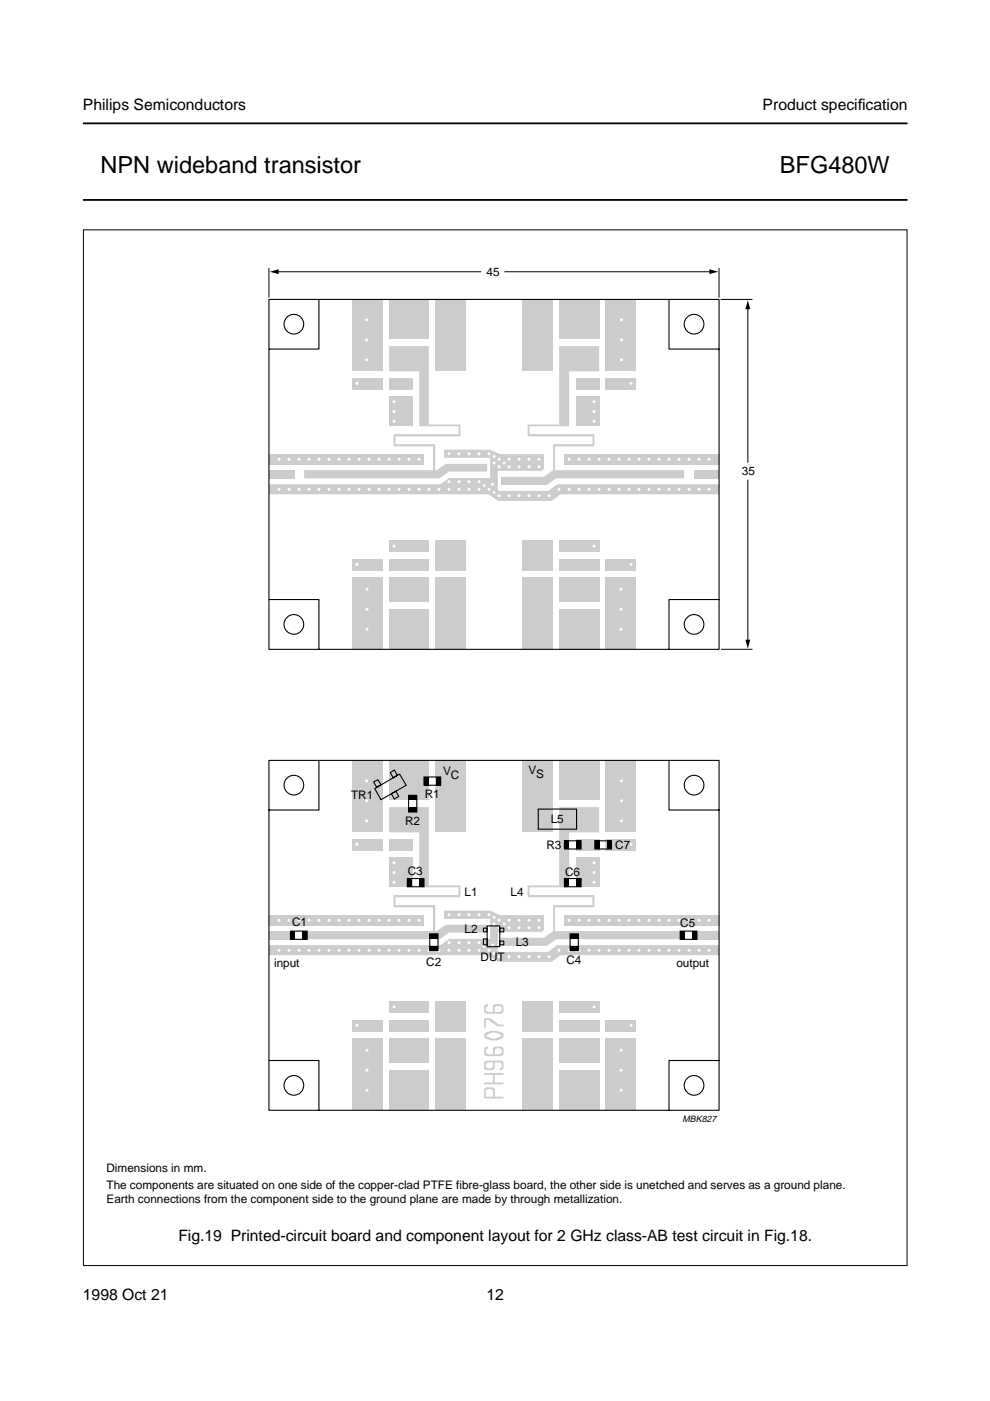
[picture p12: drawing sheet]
<svg xmlns="http://www.w3.org/2000/svg" width="210mm" height="297mm" viewBox="0 0 210 297" stroke-linecap="round" stroke-linejoin="round" font-family="sans-serif">
<defs><g id="words">
<g font-size="5">
<text x="21.3" y="36.6">NPN wideband transistor</text>
<text x="165.4" y="36.6">BFG480W</text>
</g>
<g font-size="3.3">
<text x="17.6" y="23.4">Philips Semiconductors</text>
<text x="161.7" y="23.4">Product specif</text>
<text x="181.9" y="23.4">ication</text>
<text x="37.8" y="263.2">Fig.19 Printed-circuit board and component layout for 2 GHz class-AB test circuit in Fig.18.</text>
<text x="17.6" y="275.6">1998 Oct 21</text>
<text x="103.2" y="275.6">12</text>
</g>
<g font-size="2.5">
<text x="103.2" y="58.5">45</text>
<text x="157.3" y="100.8">35</text>
<text x="93.9" y="164.3">V</text>
<text x="95.6" y="165.1">C</text>
<text x="112" y="164.2">V</text>
<text x="113.7" y="165">S</text>
<text x="74.4" y="169.4">TR1</text>
<text x="90.1" y="169.3">R1</text>
<text x="85.9" y="175">R2</text>
<text x="116.8" y="174.5">L5</text>
<text x="86.4" y="185.5">C3</text>
<text x="115.9" y="180">R3</text>
<text x="119.8" y="185.6">C6</text>
<text x="130.4" y="180">C7</text>
<text x="98.5" y="189.9">L1</text>
<text x="108.2" y="189.9">L4</text>
<text x="61.9" y="196.4">C1</text>
<text x="98.5" y="197.8">L2</text>
<text x="144.2" y="196.6">C5</text>
<text x="101.9" y="203.7">DUT</text>
<text x="109.3" y="200.6">L3</text>
<text x="58.1" y="205.1">input</text>
<text x="90.4" y="204.9">C2</text>
<text x="120.1" y="204.4">C4</text>
<text x="143.4" y="205.1">output</text>
<text x="22.6" y="248.4">Dimensions in mm.</text>
<text x="22.6" y="252.2">The components are situated on one side of the copper-clad PTFE fibre-glass board, the other side is unetched and serves as a ground plane.</text>
<text x="22.6" y="255.1">Earth connections from the component side to the ground plane are made by through metallization.</text>
</g>
<text font-size="1.9" x="144.7" y="238">MBK827</text>
</g></defs>
<path d="M17.6 26.2h174.8M17.6 42.4h174.8" fill="none" stroke="#000" stroke-width=".38"/>
<g fill="#fff">
<path d="M25.9 260.9h158.2v7.5h-158.2z" fill-rule="evenodd"/>
<path d="M22.6 246.8h157.3v9.1h-157.3z" fill-rule="evenodd"/>
</g>
<g fill="#fff">
<path d="M178.8 60.1h13.5z"/>
<path d="M178.7 59.3v1.9z"/>
<path d="M17.5 56.3h174.9v7.1h-174.9z"/>
<circle cx="162.5" cy="57.2" r=".22"/>
<circle cx="162.5" cy="59" r=".22"/>
<circle cx="162.5" cy="60.9" r=".22"/>
<circle cx="162.5" cy="62.8" r=".22"/>
<circle cx="47.6" cy="57.2" r=".22"/>
<circle cx="47.6" cy="59" r=".22"/>
<circle cx="47.6" cy="60.9" r=".22"/>
<circle cx="47.6" cy="62.8" r=".22"/>
</g>
<g fill="#ccc">
<path d="M118.5 171.1h8.5v5.4h-6.3v11.6h-8.4v1.7h13.7v2.6h-8.3v5h27.4v1.7h-27.2l-1.9 1.5h-9.8v-1.8h9.1l2-1.4v-5.5h8.3v-1.7h-13.7v-2.5h6.6z" fill-rule="evenodd"/>
<path d="M82.5 171.1h8.4v16.6h6.7v2.5h-13.7v1.7h8.4v5.5h.3l2-1.3h8.7v1.6h-8.1l-2 1.4h-28.7v-1.7h27.3v-5h-8.3v-2.6h13.7v-1.7h-8.3v-11.6h-6.4z" fill-rule="evenodd"/>
<path d="M57 194h32.9v2.1h-32.9z" fill-rule="evenodd"/>
<path d="M57 197.4h5.4v1.7h-5.4z" fill-rule="evenodd"/>
<path d="M147.2 197.4h5.3v1.7h-5.3z" fill-rule="evenodd"/>
<path d="M119.6 194h32.9v2.1h-32.9z" fill-rule="evenodd"/>
<path d="M74.6 161.2h6.4v15.3h-6.4z" fill-rule="evenodd"/>
<path d="M92.4 161.2h6.4v15.3h-6.4z" fill-rule="evenodd"/>
<path d="M82.5 181.8h4.9v6.3h-4.9z" fill-rule="evenodd"/>
<path d="M82.5 226.9h8.4v8.5h-8.4z" fill-rule="evenodd"/>
<path d="M92.4 220.1h6.4v15.3h-6.4z" fill-rule="evenodd"/>
<path d="M82.5 220.1h8.4v5.3h-8.4z" fill-rule="evenodd"/>
<path d="M92.4 212.3h6.4v6.3h-6.4z" fill-rule="evenodd"/>
<path d="M82.5 212.3h8.4v2.4h-8.4z" fill-rule="evenodd"/>
<path d="M74.6 216.2h6.4v2.4h-6.4z" fill-rule="evenodd"/>
<path d="M82.5 216.2h8.4v2.4h-8.4z" fill-rule="evenodd"/>
<path d="M82.5 178h4.9v2.4h-4.9z" fill-rule="evenodd"/>
<path d="M74.6 178h6.4v2.4h-6.4z" fill-rule="evenodd"/>
<path d="M82.5 161.2h8.4v8.4h-8.4z" fill-rule="evenodd"/>
<path d="M118.5 161.2h8.5v8.4h-8.5z" fill-rule="evenodd"/>
<path d="M128.5 161.2h6.3v15.3h-6.3z" fill-rule="evenodd"/>
<path d="M110.7 161.2h6.4v15.3h-6.4z" fill-rule="evenodd"/>
<path d="M122.2 181.8h4.8v6.3h-4.8z" fill-rule="evenodd"/>
<path d="M122.2 178h4.8v2.4h-4.8z" fill-rule="evenodd"/>
<path d="M128.5 178h6.3v2.4h-6.3z" fill-rule="evenodd"/>
<path d="M110.7 220.1h6.4v15.3h-6.4z" fill-rule="evenodd"/>
<path d="M118.5 226.9h8.5v8.5h-8.5z" fill-rule="evenodd"/>
<path d="M128.5 220.1h6.3v15.3h-6.3z" fill-rule="evenodd"/>
<path d="M118.5 220.1h8.5v5.3h-8.5z" fill-rule="evenodd"/>
<path d="M110.7 212.3h6.4v6.3h-6.4z" fill-rule="evenodd"/>
<path d="M118.5 212.3h8.5v2.4h-8.5z" fill-rule="evenodd"/>
<path d="M128.5 216.2h6.3v2.4h-6.3z" fill-rule="evenodd"/>
<path d="M118.5 216.2h8.5v2.4h-8.5z" fill-rule="evenodd"/>
<path d="M74.6 220.1h6.4v15.3h-6.4z" fill-rule="evenodd"/>
<path d="M57 200.4h36.4l1.9-1.3h8.6v-4.3h-9.7v-1.7h9.7l2.1 .9h9.3v3.2l-.5 .4h-9.2v4.2h10.7l1.9-1.4h34.3v2.1h-33.6l-1.9 1.4h-11.4l-2.1-1.4h-46.5z" fill-rule="evenodd"/>
</g>
<g fill="#fff">
<path d="M84.3 194.9l.5-.1a.35 .35 0 0 1 .1 .3 .35 .35 0 0 1-.2 .3l-.4-.1z" fill-rule="evenodd"/>
<path d="M131.5 230.8l.4 .1a.33 .33 0 0 1 0 .4 .33 .33 0 0 1-.4 .1l-.1-.1z" fill-rule="evenodd"/>
<path d="M131.5 226.6l.5 .2-.2 .4-.4-.1z" fill-rule="evenodd"/>
<path d="M131.5 222.3h.3l.2 .3-.2 .4-.4-.2z" fill-rule="evenodd"/>
<path d="M133.5 217.2l.4-.1a.35 .35 0 0 1 .2 .3 .35 .35 0 0 1-.1 .3l-.5-.1z" fill-rule="evenodd"/>
<path d="M133.5 178.8l.5-.1 .1 .2-.1 .3-.3 .1z" fill-rule="evenodd"/>
<path d="M131.5 173.8l.4-.1a.35 .35 0 0 1 .1 .4 .35 .35 0 0 1-.3 .3l-.3-.3z" fill-rule="evenodd"/>
<path d="M131.5 169.6l.4-.1a.32 .32 0 0 1 0 .5h-.4z" fill-rule="evenodd"/>
<path d="M131.5 165.3l.4-.1 .2 .3a.36 .36 0 0 1-.6 .3z" fill-rule="evenodd"/>
<path d="M125.6 186.9l.3-.1a.33 .33 0 0 1 .3 .1 .33 .33 0 0 1 0 .4h-.4z" fill-rule="evenodd"/>
<path d="M75.5 178.7l.5 .1v.4l-.5 .1a.38 .38 0 0 1 0-.6z" fill-rule="evenodd"/>
<path d="M77.6 173.7h.3a.35 .35 0 0 1 0 .6 .35 .35 0 0 1-.5-.1z" fill-rule="evenodd"/>
<path d="M77.5 169.6l.4-.1a.32 .32 0 0 1 0 .5l-.3 .1-.2-.2z" fill-rule="evenodd"/>
<path d="M77.5 165.3l.4-.1 .1 .5-.4 .2-.2-.2z" fill-rule="evenodd"/>
<path d="M77.5 231l.4-.2 .2 .4a.36 .36 0 0 1-.5 .2z" fill-rule="evenodd"/>
<path d="M77.5 226.8l.1-.2 .5 .2a.36 .36 0 0 1-.1 .3 .36 .36 0 0 1-.4 0z" fill-rule="evenodd"/>
<path d="M75.4 217.2l.4-.1 .2 .1v.4l-.5 .1-.1-.2z" fill-rule="evenodd"/>
<path d="M58.8 201.3l.5-.1a.35 .35 0 0 1 .1 .4 .35 .35 0 0 1-.3 .2z" fill-rule="evenodd"/>
<path d="M61 201.3l.4-.1a.35 .35 0 0 1 .1 .4 .35 .35 0 0 1-.3 .2z" fill-rule="evenodd"/>
<path d="M58.8 195l.5-.2a.34 .34 0 0 1 .1 .6 .34 .34 0 0 1-.6-.2z" fill-rule="evenodd"/>
<path d="M61 195l.4-.2a.35 .35 0 0 1 .2 .3 .35 .35 0 0 1-.2 .3h-.4z" fill-rule="evenodd"/>
<path d="M63.1 201.3l.5-.1a.35 .35 0 0 1 .1 .4 .35 .35 0 0 1-.4 .2z" fill-rule="evenodd"/>
<path d="M65.2 201.3l.5-.1a.35 .35 0 0 1 .1 .4 .35 .35 0 0 1-.4 .2l-.2-.1z" fill-rule="evenodd"/>
<path d="M63.1 195l.5-.2a.34 .34 0 0 1 0 .6 .34 .34 0 0 1-.5-.2z" fill-rule="evenodd"/>
<path d="M65.2 195l.5-.2a.35 .35 0 0 1 .1 .6 .35 .35 0 0 1-.6-.1z" fill-rule="evenodd"/>
<path d="M67.3 195l.5-.2a.35 .35 0 0 1 .2 .3 .35 .35 0 0 1-.3 .3l-.4-.1z" fill-rule="evenodd"/>
<path d="M67.3 201.3l.5-.1a.35 .35 0 0 1 .1 .5 .35 .35 0 0 1-.6 0z" fill-rule="evenodd"/>
<path d="M150 201.3l.5-.1a.35 .35 0 0 1 .1 .4 .35 .35 0 0 1-.3 .2z" fill-rule="evenodd"/>
<path d="M150 195l.5-.2a.34 .34 0 0 1 .1 .6 .34 .34 0 0 1-.6-.2z" fill-rule="evenodd"/>
<path d="M147.9 201.3l.5-.1a.35 .35 0 0 1 .1 .4 .35 .35 0 0 1-.4 .2z" fill-rule="evenodd"/>
<path d="M145.8 201.3l.1-.1h.4a.35 .35 0 0 1 0 .5 .35 .35 0 0 1-.5-.1z" fill-rule="evenodd"/>
<path d="M147.9 195l.5-.2a.35 .35 0 0 1 .1 .4 .35 .35 0 0 1-.4 .2z" fill-rule="evenodd"/>
<path d="M145.8 195l.1-.2h.4a.37 .37 0 0 1 0 .5 .37 .37 0 0 1-.5 .1z" fill-rule="evenodd"/>
<path d="M143.7 201.3l.4-.1a.35 .35 0 0 1 .1 .4 .35 .35 0 0 1-.3 .2l-.3-.2z" fill-rule="evenodd"/>
<path d="M141.5 201.3l.2-.1h.4a.35 .35 0 0 1 0 .5 .35 .35 0 0 1-.6-.1z" fill-rule="evenodd"/>
<path d="M143.7 194.9l.4-.1a.35 .35 0 0 1 .2 .3 .35 .35 0 0 1-.2 .3 .39 .39 0 0 1-.4-.5z" fill-rule="evenodd"/>
<path d="M141.5 195l.2-.2h.4a.37 .37 0 0 1 0 .5 .37 .37 0 0 1-.5 .1z" fill-rule="evenodd"/>
<path d="M139.4 201.3l.2-.1 .3 .1a.35 .35 0 0 1 .1 .3 .35 .35 0 0 1-.4 .2z" fill-rule="evenodd"/>
<path d="M137.4 201.3h.4a.35 .35 0 0 1 0 .3 .35 .35 0 0 1-.3 .2l-.2-.2z" fill-rule="evenodd"/>
<path d="M139.4 195l.2-.2h.3l.1 .3a.36 .36 0 0 1-.5 .3z" fill-rule="evenodd"/>
<path d="M137.4 194.9l.4-.1 .1 .3a.36 .36 0 0 1-.5 .3z" fill-rule="evenodd"/>
<path d="M69.5 201.3l.1-.1 .3 .1a.32 .32 0 0 1 .1 .5 .32 .32 0 0 1-.5-.1z" fill-rule="evenodd"/>
<path d="M71.6 201.3l.1-.1 .3 .1a.32 .32 0 0 1 .1 .5 .32 .32 0 0 1-.5-.1z" fill-rule="evenodd"/>
<path d="M69.5 195l.1-.2 .4 .1a.33 .33 0 0 1 0 .4 .33 .33 0 0 1-.4 .1l-.1-.1z" fill-rule="evenodd"/>
<path d="M71.6 195l.1-.2 .4 .1a.33 .33 0 0 1-.1 .5l-.4-.1z" fill-rule="evenodd"/>
<path d="M83.3 186.8l.2-.1a.39 .39 0 0 1 .3 .2 .39 .39 0 0 1 0 .4h-.5z" fill-rule="evenodd"/>
<path d="M135.2 201.3h.5a.35 .35 0 0 1 0 .3 .35 .35 0 0 1-.3 .2l-.3-.2z" fill-rule="evenodd"/>
<path d="M111.9 202.6l.4-.1 .2 .5-.5 .1-.1-.1z" fill-rule="evenodd"/>
<path d="M114.1 202.6l.4-.1 .1 .5-.5 .1-.1-.1z" fill-rule="evenodd"/>
<path d="M116.2 202.6l.3-.1a.35 .35 0 0 1 .2 .3 .35 .35 0 0 1-.1 .3l-.5-.1z" fill-rule="evenodd"/>
<path d="M118.2 201.3h.5a.32 .32 0 0 1 0 .5 .32 .32 0 0 1-.5-.1z" fill-rule="evenodd"/>
<path d="M120.4 201.3h.4a.32 .32 0 0 1 .1 .5 .32 .32 0 0 1-.5-.1z" fill-rule="evenodd"/>
<path d="M122.5 201.3h.5a.32 .32 0 0 1 0 .5 .32 .32 0 0 1-.5-.1z" fill-rule="evenodd"/>
<path d="M124.6 201.3l.5-.1a.34 .34 0 0 1 0 .5 .34 .34 0 0 1-.5 0z" fill-rule="evenodd"/>
<path d="M128.9 201.3l.4-.1a.35 .35 0 0 1 .2 .3 .35 .35 0 0 1-.3 .3l-.3-.1z" fill-rule="evenodd"/>
<path d="M131 201.3l.4-.1a.35 .35 0 0 1 .1 .5 .35 .35 0 0 1-.4 0 .35 .35 0 0 1-.1-.4z" fill-rule="evenodd"/>
<path d="M133.1 201.3l.5-.1 .1 .3a.31 .31 0 0 1-.5 .2 .31 .31 0 0 1-.1-.4z" fill-rule="evenodd"/>
<path d="M120.4 194.9h.4a.29 .29 0 0 1 .2 .3 .29 .29 0 0 1-.3 .2l-.3-.1z" fill-rule="evenodd"/>
<path d="M135.2 194.9h.6v.4l-.2 .1-.5-.2z" fill-rule="evenodd"/>
<path d="M133.1 194.9l.5-.1 .1 .5-.4 .1-.3-.3z" fill-rule="evenodd"/>
<path d="M131 194.9l.4-.1a.33 .33 0 0 1 .1 .4 .33 .33 0 0 1-.4 .2l-.2-.3z" fill-rule="evenodd"/>
<path d="M128.9 194.9l.4-.1a.35 .35 0 0 1 .2 .3 .35 .35 0 0 1-.3 .3l-.3-.1z" fill-rule="evenodd"/>
<path d="M126.7 194.9l.5-.1a.35 .35 0 0 1 .2 .3 .35 .35 0 0 1-.3 .3l-.4-.1z" fill-rule="evenodd"/>
<path d="M122.5 194.9h.5a.29 .29 0 0 1 .1 .3 .29 .29 0 0 1-.2 .2l-.4-.1z" fill-rule="evenodd"/>
<path d="M124.6 194.9l.5-.1a.35 .35 0 0 1 .1 .3 .35 .35 0 0 1-.2 .3l-.4-.1z" fill-rule="evenodd"/>
<path d="M111.9 195l.4-.2a.35 .35 0 0 1 .1 .6 .35 .35 0 0 1-.5-.1z" fill-rule="evenodd"/>
<path d="M114 195l.1-.2 .4 .1a.34 .34 0 0 1 0 .5 .34 .34 0 0 1-.5-.1z" fill-rule="evenodd"/>
<path d="M126.7 201.3l.5-.1a.34 .34 0 0 1 .1 .4 .34 .34 0 0 1-.3 .2l-.3-.1z" fill-rule="evenodd"/>
<path d="M88.6 194.9l.4-.1a.35 .35 0 0 1 .2 .3 .35 .35 0 0 1-.2 .3l-.4-.1z" fill-rule="evenodd"/>
<path d="M73.7 201.3h.5a.32 .32 0 0 1 0 .5 .32 .32 0 0 1-.5-.1z" fill-rule="evenodd"/>
<path d="M97 201.3l.1-.1 .4 .1a.35 .35 0 0 1 .1 .3 .35 .35 0 0 1-.4 .2z" fill-rule="evenodd"/>
<path d="M94.9 201.3h.5a.35 .35 0 0 1 0 .3 .35 .35 0 0 1-.3 .2l-.2-.2z" fill-rule="evenodd"/>
<path d="M92.8 201.3h.5a.35 .35 0 0 1 0 .3 .35 .35 0 0 1-.3 .2l-.3-.2z" fill-rule="evenodd"/>
<path d="M90.7 201.3h.5a.35 .35 0 0 1 0 .3 .35 .35 0 0 1-.3 .2l-.3-.2z" fill-rule="evenodd"/>
<path d="M88.6 201.3l.4-.1a.32 .32 0 0 1 .1 .4 .32 .32 0 0 1-.4 .1 .32 .32 0 0 1-.1-.4z" fill-rule="evenodd"/>
<path d="M86.4 201.3l.5-.1a.33 .33 0 0 1 .1 .4 .33 .33 0 0 1-.4 .1l-.2-.2z" fill-rule="evenodd"/>
<path d="M84.3 201.3l.5-.1a.35 .35 0 0 1 .1 .3 .35 .35 0 0 1-.2 .3l-.4-.1z" fill-rule="evenodd"/>
<path d="M82.2 201.3l.5-.1a.34 .34 0 0 1 0 .5 .34 .34 0 0 1-.5 0z" fill-rule="evenodd"/>
<path d="M80.1 201.3h.4a.32 .32 0 0 1 .1 .5 .32 .32 0 0 1-.5-.1z" fill-rule="evenodd"/>
<path d="M77.9 201.3h.5a.32 .32 0 0 1 .1 .5 .32 .32 0 0 1-.6-.1z" fill-rule="evenodd"/>
<path d="M75.8 201.3h.5a.32 .32 0 0 1 0 .5 .32 .32 0 0 1-.5-.1z" fill-rule="evenodd"/>
<path d="M73.7 194.9h.5a.29 .29 0 0 1 .1 .3 .29 .29 0 0 1-.2 .2l-.4-.1z" fill-rule="evenodd"/>
<path d="M75.8 194.9h.5a.29 .29 0 0 1 .2 .3 .29 .29 0 0 1-.3 .2l-.4-.1z" fill-rule="evenodd"/>
<path d="M77.9 194.9h.5a.29 .29 0 0 1 .2 .3 .29 .29 0 0 1-.3 .2l-.4-.1z" fill-rule="evenodd"/>
<path d="M80.1 194.9h.4a.29 .29 0 0 1 .2 .3 .29 .29 0 0 1-.2 .2l-.4-.1z" fill-rule="evenodd"/>
<path d="M82.2 194.9l.5-.1a.35 .35 0 0 1 .1 .3 .35 .35 0 0 1-.2 .3l-.4-.1z" fill-rule="evenodd"/>
<path d="M86.4 194.9l.5-.1a.33 .33 0 0 1 .1 .4 .33 .33 0 0 1-.4 .2l-.2-.3z" fill-rule="evenodd"/>
<path d="M99.2 193.7l.4-.1 .1 .5-.4 .2-.2-.3z" fill-rule="evenodd"/>
<path d="M109.7 195l.5-.2a.34 .34 0 0 1 .1 .6 .34 .34 0 0 1-.6-.2z" fill-rule="evenodd"/>
<path d="M107.7 194.9l.4-.1a.35 .35 0 0 1 .1 .6 .35 .35 0 0 1-.6-.1z" fill-rule="evenodd"/>
<path d="M103.4 193.8l.4-.2 .2 .5-.5 .2z" fill-rule="evenodd"/>
<path d="M101.3 193.7l.4-.1 .2 .2-.2 .5-.4-.1z" fill-rule="evenodd"/>
<path d="M107.6 196.5l.5-.1 .1 .5-.4 .1z" fill-rule="evenodd"/>
<path d="M105.5 196.5l.5-.1 .1 .5-.5 .1z" fill-rule="evenodd"/>
<path d="M105.5 195l.5-.2a.34 .34 0 0 1 0 .6 .34 .34 0 0 1-.5-.2z" fill-rule="evenodd"/>
<path d="M99.1 201.3l.5-.1 .1 .1v.4a.35 .35 0 0 1-.4 .1 .35 .35 0 0 1-.2-.5z" fill-rule="evenodd"/>
<path d="M102.3 200.5l.5-.1 .2 .4-.3 .2-.3-.1z" fill-rule="evenodd"/>
<path d="M101.2 201.3l.5-.1 .2 .5a.35 .35 0 0 1-.5 .1 .35 .35 0 0 1-.2-.5z" fill-rule="evenodd"/>
<path d="M83.4 184.7h.3a.32 .32 0 0 1 0 .6l-.5-.2z" fill-rule="evenodd"/>
<path d="M83.4 182.6l.4 .1a.34 .34 0 0 1-.1 .5 .34 .34 0 0 1-.5-.1z" fill-rule="evenodd"/>
<path d="M125.6 184.8l.2-.1h.3a.32 .32 0 0 1 0 .6h-.3z" fill-rule="evenodd"/>
<path d="M125.8 182.6l.4 .1a.34 .34 0 0 1-.1 .5 .34 .34 0 0 1-.5-.1z" fill-rule="evenodd"/>
<path d="M109.7 196.5l.5-.1 .2 .5-.5 .1z" fill-rule="evenodd"/>
<path d="M111.9 196.5l.4-.1 .2 .5-.5 .1z" fill-rule="evenodd"/>
<path d="M114 196.5l.5-.1 .1 .5-.5 .1z" fill-rule="evenodd"/>
<path d="M97.1 199.6a.36 .36 0 0 1 .5 .2l-.1 .4h-.4l-.1-.2z" fill-rule="evenodd"/>
<path d="M99.2 199.6h.5v.5l-.4 .1-.2-.2z" fill-rule="evenodd"/>
<path d="M101.3 199.6l.3-.1 .3 .2-.1 .5h-.4l-.2-.2z" fill-rule="evenodd"/>
<path d="M109.8 202.6l.4-.1 .2 .5-.5 .1-.2-.1z" fill-rule="evenodd"/>
<path d="M105.6 202.6l.4-.1 .1 .5-.5 .1-.1-.1z" fill-rule="evenodd"/>
<path d="M107.7 202.6l.4-.1 .1 .5-.4 .1-.2-.1z" fill-rule="evenodd"/>
<path d="M104.5 195.7l.4-.1a.34 .34 0 0 1 .1 .5 .34 .34 0 0 1-.5 0z" fill-rule="evenodd"/>
<path d="M94.9 199.8v-.1a.29 .29 0 0 1 .4-.2 .29 .29 0 0 1 .2 .3l-.1 .4h-.4z" fill-rule="evenodd"/>
<path d="M103.4 201.3l.1-.1h.4l.1 .5a.35 .35 0 0 1-.5 .1 .35 .35 0 0 1-.1-.5z" fill-rule="evenodd"/>
<path d="M104.5 202a.34 .34 0 0 1 .5-.1 .34 .34 0 0 1-.1 .5h-.4z" fill-rule="evenodd"/>
<path d="M106.6 195.7l.5-.1a.35 .35 0 0 1-.1 .6 .35 .35 0 0 1-.5-.3z" fill-rule="evenodd"/>
<path d="M104.5 194.3a.33 .33 0 0 1 .4 0 .33 .33 0 0 1 0 .5h-.4z" fill-rule="evenodd"/>
<circle cx="126" cy="213.5" r=".31"/>
<circle cx="77.8" cy="222.6" r=".31"/>
<circle cx="83.5" cy="213.5" r=".32"/>
<circle cx="97.3" cy="193.9" r=".31"/>
<circle cx="95.2" cy="193.9" r=".31"/>
<circle cx="104.5" cy="200.4" r=".32"/>
</g>
<g fill="none" stroke="#000" stroke-width=".23">
<path d="M57 161.2h95.5v74.2h-95.5zM67.6 161.3v10.4h-10.6M79.2 165.8l1-.5 .6 1.1-1 .5zM79.4 167.2l5.3-3.1 1.4 2.4-5.3 3.1zM82.7 163.8l.9-.5 .6 1.1-.8 .5zM83 168.3l.9-.6 .7 1.1-1 .6zM141.8 161.2v10.5h10.7M102.5 196.8h.8v.8h-.8zM102.5 199.1h.8v1.2h-.8zM103.3 196.3h2.7v4.4h-2.7zM106 196.8h.8v.8h-.8zM106 199.5h.8v.8h-.8z"/>
<path d="M57.2 224.8h10.4v10.6M152.5 224.8h-10.7v10.6"/>
<circle cx="62.3" cy="166.5" r="2.09"/>
<circle cx="147.2" cy="166.5" r="2.09"/>
<circle cx="62.3" cy="230.1" r="2.09"/>
<circle cx="147.2" cy="230.1" r="2.09"/>
</g>
<g fill="#ccc">
<path d="M118.5 73.4h8.5v5.3h-6.3v11.7h-8.4v1.6h13.7v2.6h-8.3v5.1h27.4v1.7h-27.2l-1.9 1.4h-9.8v-1.7h9.1l2-1.4v-5.5h8.3v-1.7h-13.7v-2.5h6.6z" fill-rule="evenodd"/>
<path d="M82.5 73.4h8.4v16.6h6.7v2.5h-13.7v1.7h8.4v5.5h.3l2-1.4h8.7v1.7h-8.1l-2 1.4h-28.7v-1.7h27.3v-5.1h-8.3v-2.6h13.7v-1.6h-8.3v-11.7h-6.4z" fill-rule="evenodd"/>
<path d="M57 96.3h32.9v2.1h-32.9z" fill-rule="evenodd"/>
<path d="M57 99.7h5.4v1.7h-5.4z" fill-rule="evenodd"/>
<path d="M147.2 99.7h5.3v1.7h-5.3z" fill-rule="evenodd"/>
<path d="M119.6 96.3h32.9v2.1h-32.9z" fill-rule="evenodd"/>
<path d="M74.6 63.5h6.4v15.2h-6.4z" fill-rule="evenodd"/>
<path d="M92.4 63.5h6.4v15.2h-6.4z" fill-rule="evenodd"/>
<path d="M82.5 84.1h4.9v6.3h-4.9z" fill-rule="evenodd"/>
<path d="M82.5 129.2h8.4v8.5h-8.4z" fill-rule="evenodd"/>
<path d="M92.4 122.4h6.4v15.3h-6.4z" fill-rule="evenodd"/>
<path d="M82.5 122.4h8.4v5.3h-8.4z" fill-rule="evenodd"/>
<path d="M92.4 114.5h6.4v6.4h-6.4z" fill-rule="evenodd"/>
<path d="M82.5 114.5h8.4v2.5h-8.4z" fill-rule="evenodd"/>
<path d="M74.6 118.5h6.4v2.4h-6.4z" fill-rule="evenodd"/>
<path d="M82.5 118.5h8.4v2.4h-8.4z" fill-rule="evenodd"/>
<path d="M82.5 80.2h4.9v2.5h-4.9z" fill-rule="evenodd"/>
<path d="M74.6 80.2h6.4v2.5h-6.4z" fill-rule="evenodd"/>
<path d="M82.5 63.5h8.4v8.4h-8.4z" fill-rule="evenodd"/>
<path d="M118.5 63.5h8.5v8.4h-8.5z" fill-rule="evenodd"/>
<path d="M128.5 63.5h6.3v15.2h-6.3z" fill-rule="evenodd"/>
<path d="M110.7 63.5h6.4v15.2h-6.4z" fill-rule="evenodd"/>
<path d="M122.2 84.1h4.8v6.3h-4.8z" fill-rule="evenodd"/>
<path d="M122.2 80.2h4.8v2.5h-4.8z" fill-rule="evenodd"/>
<path d="M128.5 80.2h6.3v2.5h-6.3z" fill-rule="evenodd"/>
<path d="M110.7 122.4h6.4v15.3h-6.4z" fill-rule="evenodd"/>
<path d="M118.5 129.2h8.5v8.5h-8.5z" fill-rule="evenodd"/>
<path d="M128.5 122.4h6.3v15.3h-6.3z" fill-rule="evenodd"/>
<path d="M118.5 122.4h8.5v5.3h-8.5z" fill-rule="evenodd"/>
<path d="M110.7 114.5h6.4v6.4h-6.4z" fill-rule="evenodd"/>
<path d="M118.5 114.5h8.5v2.5h-8.5z" fill-rule="evenodd"/>
<path d="M128.5 118.5h6.3v2.4h-6.3z" fill-rule="evenodd"/>
<path d="M118.5 118.5h8.5v2.4h-8.5z" fill-rule="evenodd"/>
<path d="M74.6 122.4h6.4v15.3h-6.4z" fill-rule="evenodd"/>
<path d="M57 102.7h36.4l1.9-1.4h8.6v-4.2h-9.7v-1.8h9.7l2.1 1h9.3v3.1l-.5 .4h-9.2v4.3h10.7l1.9-1.4h34.3v2.1h-33.6l-1.9 1.4h-11.4l-2.1-1.4h-46.5z" fill-rule="evenodd"/>
</g>
<g fill="#fff">
<path d="M84.3 97.2l.5-.1a.35 .35 0 0 1 .1 .3 .35 .35 0 0 1-.2 .3l-.4-.2z" fill-rule="evenodd"/>
<path d="M131.4 133.3l.1-.2 .4 .1a.33 .33 0 0 1 0 .4 .33 .33 0 0 1-.4 .1l-.1-.1z" fill-rule="evenodd"/>
<path d="M131.4 129l.4-.1 .2 .1-.1 .4-.4 .1z" fill-rule="evenodd"/>
<path d="M131.4 124.8l.4-.2 .2 .3-.1 .3h-.4z" fill-rule="evenodd"/>
<path d="M133.6 119.4l.3-.1a.35 .35 0 0 1 .2 .3 .35 .35 0 0 1-.1 .4l-.5-.1z" fill-rule="evenodd"/>
<path d="M133.6 81h.4l.1 .3-.1 .3-.5-.2z" fill-rule="evenodd"/>
<path d="M131.4 76.1l.5-.1a.35 .35 0 0 1 .1 .4 .35 .35 0 0 1-.3 .2z" fill-rule="evenodd"/>
<path d="M131.5 71.8l.4-.1a.32 .32 0 0 1 0 .6h-.4z" fill-rule="evenodd"/>
<path d="M131.6 67.5h.3l.2 .3a.36 .36 0 0 1-.6 .2l-.1-.3z" fill-rule="evenodd"/>
<path d="M125.8 89.1h.1a.33 .33 0 0 1 .3 .1 .33 .33 0 0 1 0 .4h-.4l-.2-.2z" fill-rule="evenodd"/>
<path d="M75.5 80.9l.5 .1v.5l-.5 .1a.38 .38 0 0 1 0-.7z" fill-rule="evenodd"/>
<path d="M77.4 76.1l.5-.1a.35 .35 0 0 1 0 .5 .35 .35 0 0 1-.5 0z" fill-rule="evenodd"/>
<path d="M77.5 71.8l.4-.1a.32 .32 0 0 1 0 .6l-.3 .1-.2-.2z" fill-rule="evenodd"/>
<path d="M77.4 67.7l.5-.2 .1 .5-.4 .1z" fill-rule="evenodd"/>
<path d="M77.5 133.3l.4-.2 .2 .3a.36 .36 0 0 1-.5 .3z" fill-rule="evenodd"/>
<path d="M77.5 129l.1-.1 .5 .1a.36 .36 0 0 1-.1 .4 .36 .36 0 0 1-.4 0z" fill-rule="evenodd"/>
<path d="M75.5 119.4l.3-.1 .2 .2-.1 .5h-.4a.32 .32 0 0 1 0-.6z" fill-rule="evenodd"/>
<path d="M59 103.5h.3a.35 .35 0 0 1 .1 .4 .35 .35 0 0 1-.3 .2l-.3-.3z" fill-rule="evenodd"/>
<path d="M61.1 103.5h.3a.35 .35 0 0 1 .1 .4 .35 .35 0 0 1-.3 .2l-.2-.3z" fill-rule="evenodd"/>
<path d="M58.9 97.2l.4-.1a.35 .35 0 0 1 .1 .4 .35 .35 0 0 1-.3 .2l-.3-.2z" fill-rule="evenodd"/>
<path d="M61 97.2l.4-.1 .2 .3a.36 .36 0 0 1-.6 .2z" fill-rule="evenodd"/>
<path d="M63.2 103.5h.4a.35 .35 0 0 1 .1 .4 .35 .35 0 0 1-.4 .2l-.2-.3z" fill-rule="evenodd"/>
<path d="M65.2 103.6l.5-.1a.35 .35 0 0 1 .1 .4 .35 .35 0 0 1-.4 .2l-.2-.2z" fill-rule="evenodd"/>
<path d="M63.2 97.2l.4-.1a.35 .35 0 0 1 .1 .4 .35 .35 0 0 1-.4 .2l-.2-.2z" fill-rule="evenodd"/>
<path d="M65.2 97.2l.5-.1a.35 .35 0 0 1 .1 .4 .35 .35 0 0 1-.4 .2l-.2-.2z" fill-rule="evenodd"/>
<path d="M67.3 97.2l.5-.1a.35 .35 0 0 1 .2 .3 .35 .35 0 0 1-.3 .3l-.4-.2z" fill-rule="evenodd"/>
<path d="M67.5 103.5h.3a.35 .35 0 0 1 .1 .5 .35 .35 0 0 1-.6-.1z" fill-rule="evenodd"/>
<path d="M150.1 103.5h.4a.35 .35 0 0 1 .1 .4 .35 .35 0 0 1-.3 .2l-.3-.3z" fill-rule="evenodd"/>
<path d="M150.1 97.2l.4-.1a.35 .35 0 0 1 .1 .4 .35 .35 0 0 1-.3 .2l-.3-.2z" fill-rule="evenodd"/>
<path d="M148 103.5h.4a.35 .35 0 0 1 .1 .4 .35 .35 0 0 1-.4 .2l-.2-.3z" fill-rule="evenodd"/>
<path d="M145.8 103.5h.5a.35 .35 0 0 1 0 .5 .35 .35 0 0 1-.5-.2z" fill-rule="evenodd"/>
<path d="M148 97.2l.4-.1a.35 .35 0 0 1 .1 .4 .35 .35 0 0 1-.4 .2l-.2-.2z" fill-rule="evenodd"/>
<path d="M145.8 97.2l.5-.1a.37 .37 0 0 1 0 .5 .37 .37 0 0 1-.5 0z" fill-rule="evenodd"/>
<path d="M143.7 103.5h.4a.35 .35 0 0 1 .1 .4 .35 .35 0 0 1-.3 .2l-.3-.3z" fill-rule="evenodd"/>
<path d="M141.6 103.5h.5a.35 .35 0 0 1 0 .5 .35 .35 0 0 1-.6-.2z" fill-rule="evenodd"/>
<path d="M143.7 97.2l.4-.1 .2 .3a.36 .36 0 0 1-.6 .2z" fill-rule="evenodd"/>
<path d="M141.6 97.2l.5-.1a.37 .37 0 0 1 0 .5 .37 .37 0 0 1-.5 0z" fill-rule="evenodd"/>
<path d="M139.5 103.5h.4a.35 .35 0 0 1 .1 .4 .35 .35 0 0 1-.4 .2l-.2-.3z" fill-rule="evenodd"/>
<path d="M137.4 103.5h.4a.35 .35 0 0 1 0 .4 .35 .35 0 0 1-.3 .2l-.2-.3z" fill-rule="evenodd"/>
<path d="M139.5 97.2l.4-.1 .1 .3a.36 .36 0 0 1-.5 .2z" fill-rule="evenodd"/>
<path d="M137.4 97.2l.4-.1 .1 .3a.36 .36 0 0 1-.5 .2z" fill-rule="evenodd"/>
<path d="M69.6 103.5h.3a.32 .32 0 0 1 .1 .5 .32 .32 0 0 1-.5-.1z" fill-rule="evenodd"/>
<path d="M71.7 103.5h.3a.32 .32 0 0 1 .1 .5 .32 .32 0 0 1-.5-.1z" fill-rule="evenodd"/>
<path d="M69.5 97.2l.1-.1 .4 .1a.33 .33 0 0 1 0 .3 .33 .33 0 0 1-.4 .1l-.1-.1z" fill-rule="evenodd"/>
<path d="M71.6 97.2l.1-.1 .4 .1a.33 .33 0 0 1-.1 .5l-.4-.2z" fill-rule="evenodd"/>
<path d="M83.3 89.1l.2-.1a.39 .39 0 0 1 .3 .2 .39 .39 0 0 1 0 .4h-.5z" fill-rule="evenodd"/>
<path d="M135.3 103.5h.4a.35 .35 0 0 1 0 .4 .35 .35 0 0 1-.3 .2l-.1-.1a.32 .32 0 0 1 0-.5z" fill-rule="evenodd"/>
<path d="M111.9 104.9l.4-.1 .2 .5-.5 .1z" fill-rule="evenodd"/>
<path d="M114 104.9l.5-.1 .1 .5-.5 .1z" fill-rule="evenodd"/>
<path d="M116.1 104.9l.4-.1a.35 .35 0 0 1 .2 .3 .35 .35 0 0 1-.1 .3h-.3z" fill-rule="evenodd"/>
<path d="M118.3 103.5h.4a.32 .32 0 0 1 0 .5 .32 .32 0 0 1-.5-.1z" fill-rule="evenodd"/>
<path d="M120.4 103.5h.4a.32 .32 0 0 1 .1 .5 .32 .32 0 0 1-.5-.1z" fill-rule="evenodd"/>
<path d="M122.6 103.5h.4a.32 .32 0 0 1 0 .5 .32 .32 0 0 1-.5-.1z" fill-rule="evenodd"/>
<path d="M124.6 103.5h.5a.34 .34 0 0 1 0 .5 .34 .34 0 0 1-.5-.1z" fill-rule="evenodd"/>
<path d="M128.9 103.5h.4a.35 .35 0 0 1 .2 .3 .35 .35 0 0 1-.3 .3l-.3-.2z" fill-rule="evenodd"/>
<path d="M131.1 103.5h.3a.35 .35 0 0 1 .1 .5 .35 .35 0 0 1-.5 0 .35 .35 0 0 1 .1-.5z" fill-rule="evenodd"/>
<path d="M133.1 103.5h.5l.1 .3a.31 .31 0 0 1-.5 .2 .31 .31 0 0 1-.1-.5z" fill-rule="evenodd"/>
<path d="M120.4 97.2h.4a.29 .29 0 0 1 .2 .3 .29 .29 0 0 1-.3 .2l-.3-.2z" fill-rule="evenodd"/>
<path d="M135.2 97.2h.6v.3l-.2 .2-.5-.2z" fill-rule="evenodd"/>
<path d="M133.1 97.2l.5-.1 .1 .4-.4 .2-.3-.3z" fill-rule="evenodd"/>
<path d="M131 97.2l.4-.1a.33 .33 0 0 1 .1 .4 .33 .33 0 0 1-.4 .1l-.2-.2z" fill-rule="evenodd"/>
<path d="M128.9 97.2l.4-.1a.35 .35 0 0 1 .2 .3 .35 .35 0 0 1-.3 .3l-.3-.2z" fill-rule="evenodd"/>
<path d="M126.7 97.2l.5-.1a.35 .35 0 0 1 .2 .3 .35 .35 0 0 1-.3 .3l-.4-.2z" fill-rule="evenodd"/>
<path d="M122.5 97.2h.5a.29 .29 0 0 1 .1 .3 .29 .29 0 0 1-.2 .2l-.4-.2z" fill-rule="evenodd"/>
<path d="M124.6 97.2l.5-.1a.35 .35 0 0 1 .1 .3 .35 .35 0 0 1-.2 .3l-.4-.2z" fill-rule="evenodd"/>
<path d="M111.9 97.2l.4-.1a.35 .35 0 0 1 .1 .5 .35 .35 0 0 1-.5-.1z" fill-rule="evenodd"/>
<path d="M114 97.2l.1-.1 .4 .1a.34 .34 0 0 1 0 .5 .34 .34 0 0 1-.5-.2z" fill-rule="evenodd"/>
<path d="M126.8 103.5h.4a.34 .34 0 0 1 0 .5 .34 .34 0 0 1-.5-.1z" fill-rule="evenodd"/>
<path d="M88.6 97.2l.4-.1a.35 .35 0 0 1 .2 .3 .35 .35 0 0 1-.2 .3l-.4-.2z" fill-rule="evenodd"/>
<path d="M73.8 103.5h.4a.32 .32 0 0 1 0 .5 .32 .32 0 0 1-.5-.1z" fill-rule="evenodd"/>
<path d="M97.1 103.5h.4a.35 .35 0 0 1 .1 .4 .35 .35 0 0 1-.4 .2l-.2-.3z" fill-rule="evenodd"/>
<path d="M94.9 103.5h.5a.35 .35 0 0 1 0 .4 .35 .35 0 0 1-.3 .2l-.2-.3z" fill-rule="evenodd"/>
<path d="M92.8 103.5h.5a.35 .35 0 0 1 0 .4 .35 .35 0 0 1-.3 .2l-.3-.3z" fill-rule="evenodd"/>
<path d="M90.7 103.5h.5a.35 .35 0 0 1 0 .4 .35 .35 0 0 1-.3 .2l-.3-.3z" fill-rule="evenodd"/>
<path d="M88.6 103.5h.4a.32 .32 0 0 1 .1 .4 .32 .32 0 0 1-.4 .1 .32 .32 0 0 1-.1-.5z" fill-rule="evenodd"/>
<path d="M86.5 103.5h.4a.33 .33 0 0 1 .1 .3 .33 .33 0 0 1-.4 .2h-.1a.32 .32 0 0 1 0-.5z" fill-rule="evenodd"/>
<path d="M84.4 103.5h.4a.35 .35 0 0 1 .1 .3 .35 .35 0 0 1-.2 .3l-.4-.2z" fill-rule="evenodd"/>
<path d="M82.3 103.5h.4a.34 .34 0 0 1 0 .5 .34 .34 0 0 1-.5-.1z" fill-rule="evenodd"/>
<path d="M80.2 103.5h.3a.32 .32 0 0 1 .1 .5 .32 .32 0 0 1-.5-.1z" fill-rule="evenodd"/>
<path d="M78 103.5h.4a.32 .32 0 0 1 .1 .5 .32 .32 0 0 1-.6-.1z" fill-rule="evenodd"/>
<path d="M75.8 103.5h.5a.32 .32 0 0 1 0 .5 .32 .32 0 0 1-.5-.1z" fill-rule="evenodd"/>
<path d="M73.7 97.2h.5a.29 .29 0 0 1 .1 .3 .29 .29 0 0 1-.2 .2l-.4-.2z" fill-rule="evenodd"/>
<path d="M75.8 97.2h.5a.29 .29 0 0 1 .2 .3 .29 .29 0 0 1-.3 .2l-.4-.2z" fill-rule="evenodd"/>
<path d="M77.9 97.2h.5a.29 .29 0 0 1 .2 .3 .29 .29 0 0 1-.3 .2l-.4-.2z" fill-rule="evenodd"/>
<path d="M80.1 97.2h.4a.29 .29 0 0 1 .2 .3 .29 .29 0 0 1-.2 .2l-.4-.2z" fill-rule="evenodd"/>
<path d="M82.2 97.2l.5-.1a.35 .35 0 0 1 .1 .3 .35 .35 0 0 1-.2 .3l-.4-.2z" fill-rule="evenodd"/>
<path d="M86.4 97.2l.5-.1a.33 .33 0 0 1 .1 .4 .33 .33 0 0 1-.4 .1l-.2-.2z" fill-rule="evenodd"/>
<path d="M99.2 96l.4-.1 .1 .5-.4 .1-.2-.2z" fill-rule="evenodd"/>
<path d="M109.8 97.2l.4-.1a.34 .34 0 0 1 .1 .5 .34 .34 0 0 1-.6-.1z" fill-rule="evenodd"/>
<path d="M107.6 97.2l.5-.1a.35 .35 0 0 1 .1 .4 .35 .35 0 0 1-.4 .2l-.2-.2z" fill-rule="evenodd"/>
<path d="M103.4 96.1l.4-.2 .2 .5-.5 .1z" fill-rule="evenodd"/>
<path d="M101.3 96l.4-.1 .2 .5-.5 .1-.2-.2z" fill-rule="evenodd"/>
<path d="M107.7 98.7h.4l.1 .4-.4 .2-.2-.2z" fill-rule="evenodd"/>
<path d="M105.6 98.7h.4l.1 .1-.1 .5-.5-.2z" fill-rule="evenodd"/>
<path d="M105.6 97.2l.4-.1a.34 .34 0 0 1 0 .5 .34 .34 0 0 1-.5-.1z" fill-rule="evenodd"/>
<path d="M99.2 103.5h.5v.4a.34 .34 0 0 1-.4 .1 .34 .34 0 0 1-.1-.5z" fill-rule="evenodd"/>
<path d="M102.4 102.7h.4l.2 .2-.3 .4a.4 .4 0 0 1-.3-.6z" fill-rule="evenodd"/>
<path d="M101.3 103.5h.4l.2 .4a.34 .34 0 0 1-.5 .1 .34 .34 0 0 1-.1-.5z" fill-rule="evenodd"/>
<path d="M83.2 87.1l.2-.2 .3 .1a.32 .32 0 0 1 0 .6l-.4-.1z" fill-rule="evenodd"/>
<path d="M83.4 84.9l.4 .1a.34 .34 0 0 1-.1 .5 .34 .34 0 0 1-.5-.1z" fill-rule="evenodd"/>
<path d="M125.6 87.1l.2-.2 .3 .1a.32 .32 0 0 1 0 .6l-.5-.2z" fill-rule="evenodd"/>
<path d="M125.8 84.9l.4 .1a.34 .34 0 0 1-.1 .5 .34 .34 0 0 1-.5-.1z" fill-rule="evenodd"/>
<path d="M109.8 98.7h.4l.2 .1-.2 .5-.5-.2z" fill-rule="evenodd"/>
<path d="M111.9 98.7h.4l.2 .4-.5 .2-.1-.2z" fill-rule="evenodd"/>
<path d="M114.1 98.7h.4l.1 .1-.1 .5-.5-.2z" fill-rule="evenodd"/>
<path d="M97.1 101.9a.36 .36 0 0 1 .5 .2l-.1 .3h-.4l-.1-.1z" fill-rule="evenodd"/>
<path d="M99.2 101.9h.5v.4l-.4 .1-.2-.1z" fill-rule="evenodd"/>
<path d="M101.3 101.9l.3-.1 .3 .2-.1 .4h-.4l-.2-.1z" fill-rule="evenodd"/>
<path d="M109.7 104.9l.5-.1 .2 .5-.5 .1z" fill-rule="evenodd"/>
<path d="M105.5 104.9l.5-.1 .1 .5-.5 .1z" fill-rule="evenodd"/>
<path d="M107.6 104.9l.5-.1 .1 .5-.4 .1z" fill-rule="evenodd"/>
<path d="M104.5 97.9h.4a.34 .34 0 0 1 .1 .5 .34 .34 0 0 1-.5-.1z" fill-rule="evenodd"/>
<path d="M94.9 102a.29 .29 0 0 1 .4-.2 .29 .29 0 0 1 .2 .3l-.1 .3h-.4l-.1-.2z" fill-rule="evenodd"/>
<path d="M103.4 103.5h.5l.1 .4a.34 .34 0 0 1-.5 .1 .34 .34 0 0 1-.1-.5z" fill-rule="evenodd"/>
<path d="M104.5 104.2h.4a.29 .29 0 0 1 .2 .2 .29 .29 0 0 1-.2 .3l-.4-.1z" fill-rule="evenodd"/>
<path d="M104.5 96.5l.4-.1v.2a.25 .25 0 0 1 .2 .2 .25 .25 0 0 1-.2 .3l-.4-.1z" fill-rule="evenodd"/>
<path d="M106.6 97.9h.5a.35 .35 0 0 1-.1 .5 .35 .35 0 0 1-.5-.2z" fill-rule="evenodd"/>
<circle cx="126" cy="115.7" r=".31"/>
<circle cx="77.8" cy="124.9" r=".31"/>
<circle cx="83.5" cy="115.7" r=".32"/>
<circle cx="97.3" cy="96.2" r=".31"/>
<circle cx="95.2" cy="96.2" r=".31"/>
<circle cx="104.5" cy="102.7" r=".32"/>
</g>
<g fill="none" stroke="#000" stroke-width=".23">
<path d="M57 63.5h95.5v74.2h-95.5zM67.6 63.5v10.5h-10.5M141.8 63.5v10.5h10.7M57.1 127.1h10.5v10.6M152.5 127.1h-10.7v10.6M86.6 168.6h1.8v3.6h-1.8zM89.9 164.7h3.5v1.8h-3.5zM119.7 178.3h3.5v1.7h-3.5zM126.1 178.3h3.6v1.7h-3.6zM61.6 197.4h3.5v1.8h-3.5zM86.4 186.3h3.5v1.7h-3.5zM91.1 198h1.8v3.5h-1.8z"/>
<path d="M119.7 186.3h3.5v1.7h-3.5zM120.9 198h1.7v3.5h-1.7zM144.2 197.4h3.6v1.8h-3.6z"/>
<circle cx="62.3" cy="68.7" r="2.09"/>
<circle cx="147.2" cy="68.7" r="2.09"/>
<circle cx="62.3" cy="132.4" r="2.09"/>
<circle cx="147.2" cy="132.4" r="2.09"/>
</g>
<path d="M57 56.8v6.3M58.4 57.6h43.6M106.9 57.6h44.2M152.5 56.8v6.3M152.8 63.5h6.7M158.6 64.8v33.3M158.6 101.7v34.6M152.9 137.7h6.6" fill="none" stroke="#000" stroke-width=".21"/>
<g fill="#000">
<path d="M57.2 57.6l1.9-.5v1zM150.4 57.1l1.9 .5-1.9 .5zM158.6 63.7l.5 1.8h-1.1zM158 135.6h1.1l-.5 1.9zM86.6 168.6h1.8v1.1h-1.8zM86.6 171.1h1.8v1.1h-1.8zM89.9 164.7h1v1.8h-1zM92.4 164.7h1v1.8h-1zM61.6 197.4h1v1.8h-1zM64.1 197.4h1v1.8h-1zM86.4 186.3h1v1.7h-1zM88.9 186.3h1v1.7h-1z"/>
<path d="M91.1 198h1.8v1h-1.8zM119.7 178.3h1v1.7h-1zM119.7 186.3h1v1.7h-1zM120.9 198h1.7v1h-1.7zM122.2 178.3h1v1.7h-1zM122.2 186.3h1v1.7h-1zM126.1 178.3h1.1v1.7h-1.1zM128.6 178.3h1.1v1.7h-1.1zM144.2 197.4h1.1v1.8h-1.1zM146.7 197.4h1.1v1.8h-1.1zM91.1 200.5h1.8v1h-1.8zM120.9 200.5h1.7v1h-1.7z"/>
</g>
<g fill="#ccc">
<path d="M102.6 230.9l.5-.4h.9v.4h-.5l-.5 .3v1.3h1.5v-1.3l-.5-.3v-.4h.4l.5 .4v1.6h1.9v.4h-4.2z"/>
<path d="M102.6 213.2l.5-.3h.4v.4l-.5 .3v.6l.5 .4h1v-1.4l.5-.3h.9v.4h-.5l-.5 .3v1h1l.5-.4v-.6l-.5-.3v-.4h.4l.5 .3v1.4l-.5 .3h-3.2l-.5-.3z"/>
<path d="M102.6 215.9h1.4l1.8 1.3h1v.4h-1.4l-1.8-1.3h-.6v1.6h-.4z"/>
<path d="M102.6 219.2l1.4-.6h1v.3h-.6l-1.4 .7a2.4 2.4 0 0 0 3.4 0l-1.4-.7v-.3l1.3 .3 .5 .3v.7a3.3 3.3 0 0 1-4.2 0z"/>
<path d="M102.6 222.2l.5-.3h.4v.4l-.5 .3v.6l.5 .3h1v-1.3l.5-.3h.9v.4h-.5l-.5 .3v.9h1l.5-.3v-.6l-.5-.3v-.4h.4l.5 .3v1.4l-.5 .3h-3.2l-.5-.3z"/>
<path d="M102.6 225.2l.5-.3h1.4v.3h-1l-.5 .4v.6l.5 .3h.5l.5-.3v-1.3h1.8l.5 .3v1.4l-.5 .3h-.4v-.4l.5-.3v-.6l-.5-.4h-1v1.4l-.5 .3h-1.3l-.5-.3z"/>
<path d="M102.6 227.5h4.2v.4h-1.9v1.6h1.9v.4h-4.2v-.4h1.9v-1.6h-1.9z"/>
</g>
<path d="M114.1 171.5h8.1v4.3h-8.1z" fill="none" stroke="#000" stroke-width=".23"/>
<path d="M17.7 48.7h174.6v219.6h-174.6z" fill="none" stroke="#000" stroke-width=".21"/>
<use href="#words"/>
</svg>
